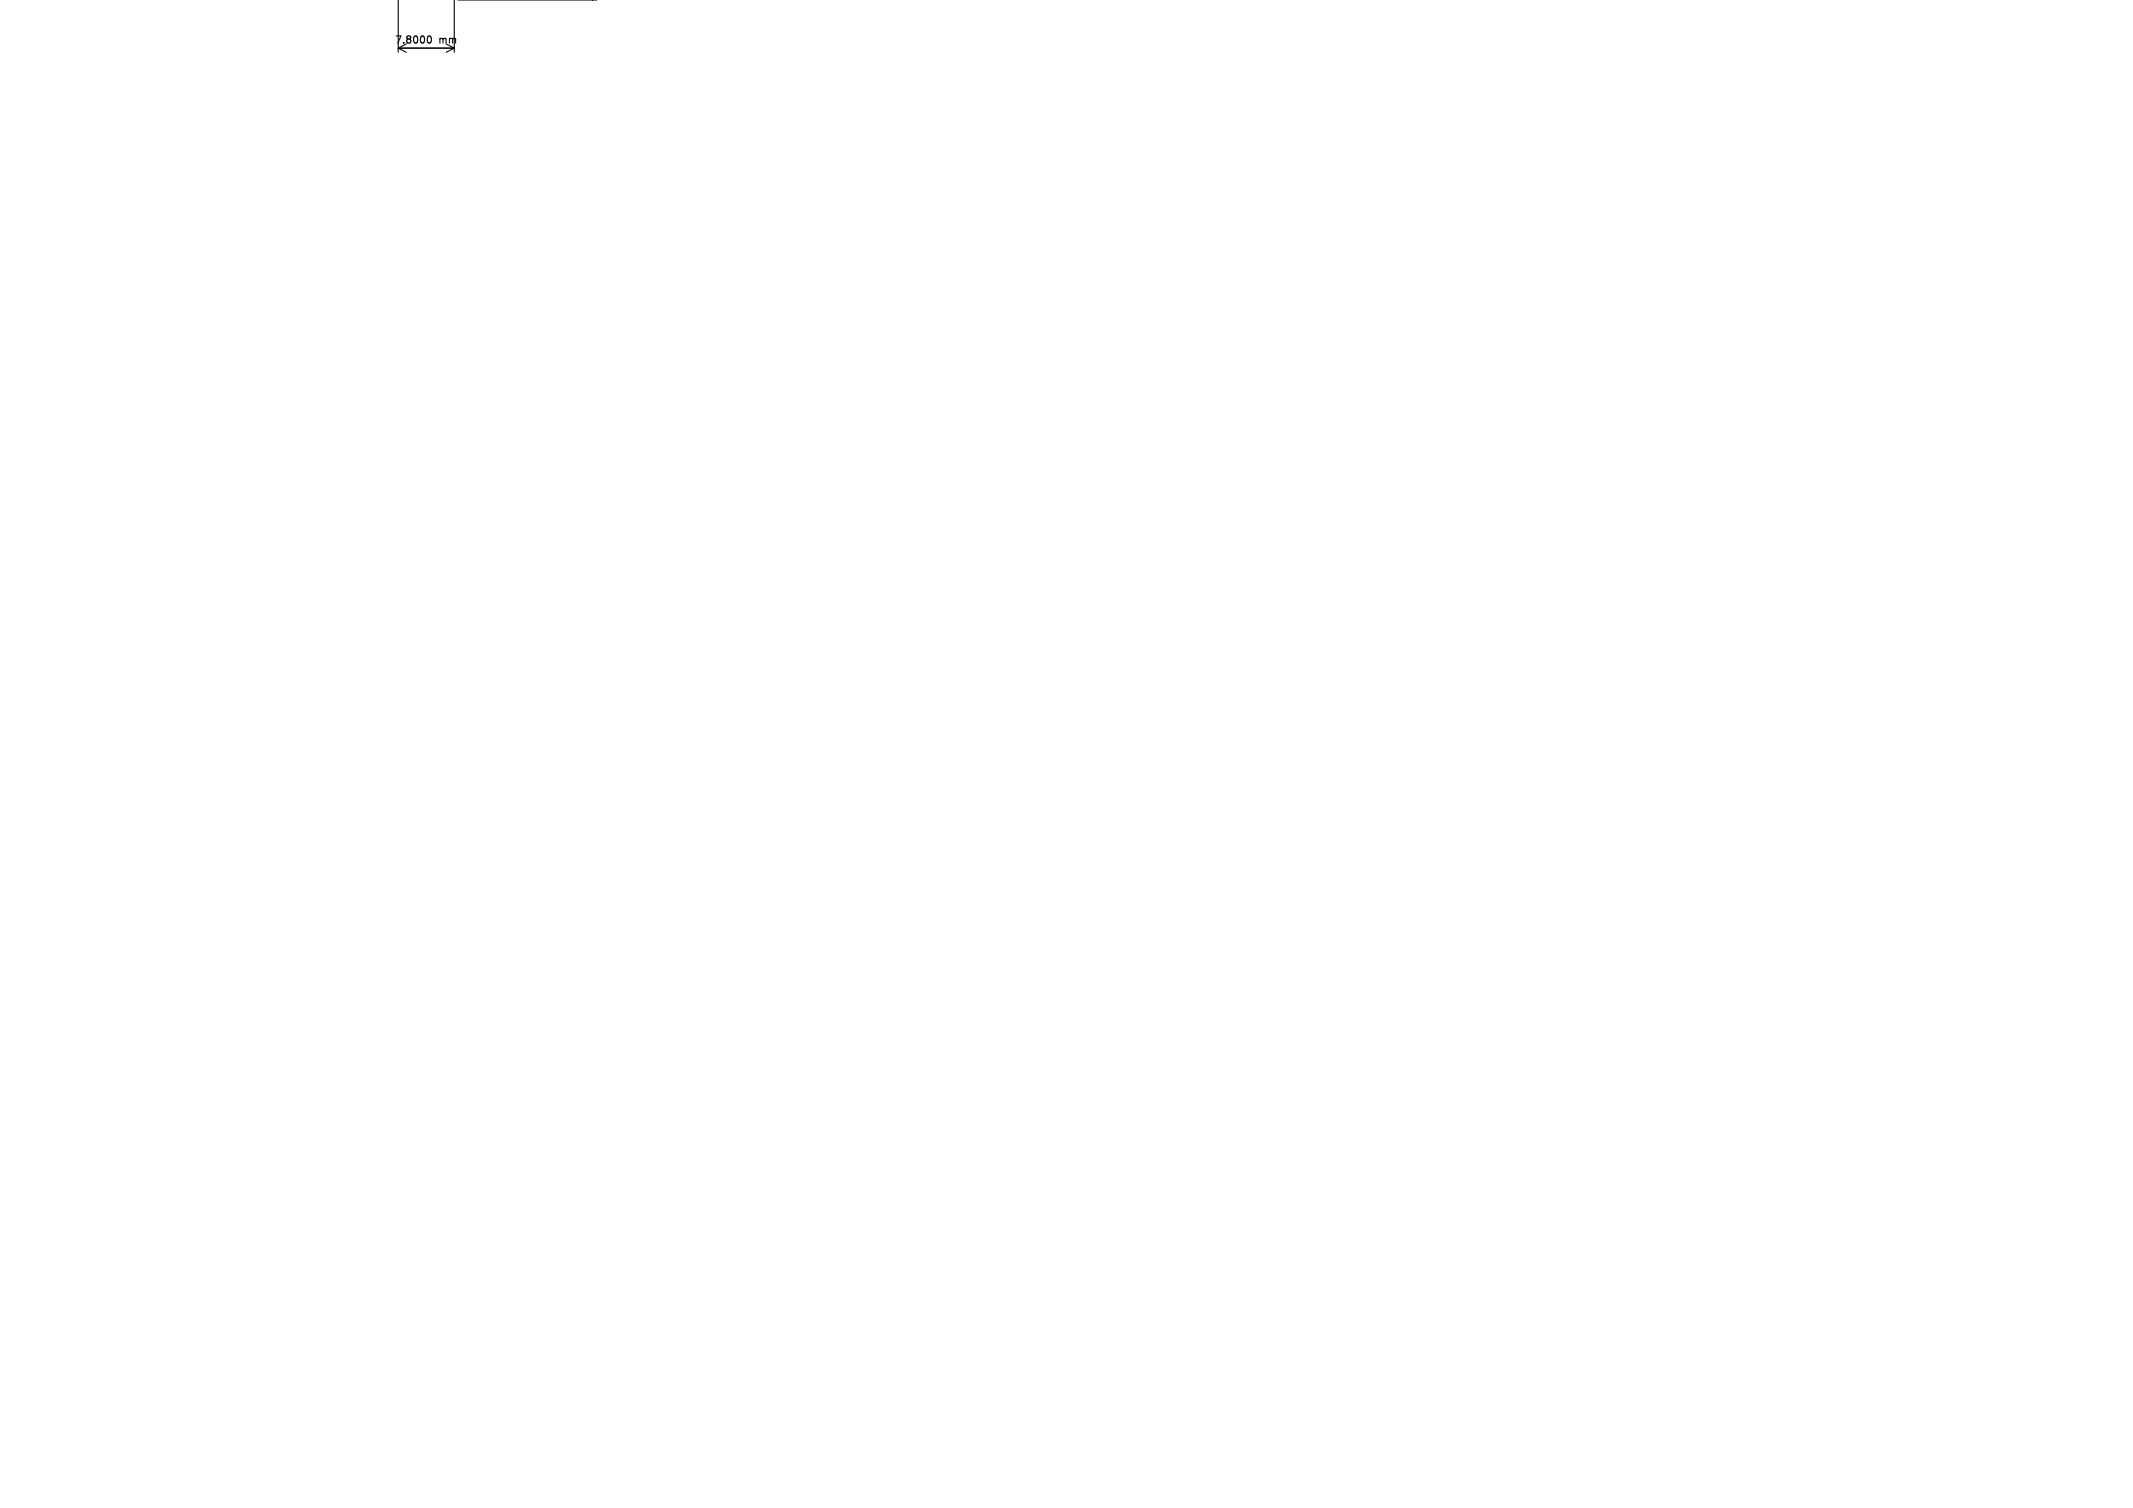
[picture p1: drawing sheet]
<svg xmlns="http://www.w3.org/2000/svg" width="297mm" height="210mm" viewBox="0 0 297 210" stroke-linecap="round" stroke-linejoin="round" font-family="sans-serif">
<defs><g id="words">
<g font-size="1.4">
<text x="54.9" y="6.3">7.8000</text>
<text x="61.1" y="6.3">mm</text>
</g>
</g></defs>
<path d="M55.4 -.1v7.4M63.3 -.1v7.4M82.5 -.1v.1M56.6 7.3l-1.2-.6h7.9l-1.2 .6M59.5 5.2l.2-.2a.53 .53 0 0 1 .4 .5 .53 .53 0 0 1-.4 .5l-.2-.2M63.7 0h19.4" fill="none" stroke="#000" stroke-width=".15"/>
<use href="#words"/>
</svg>
